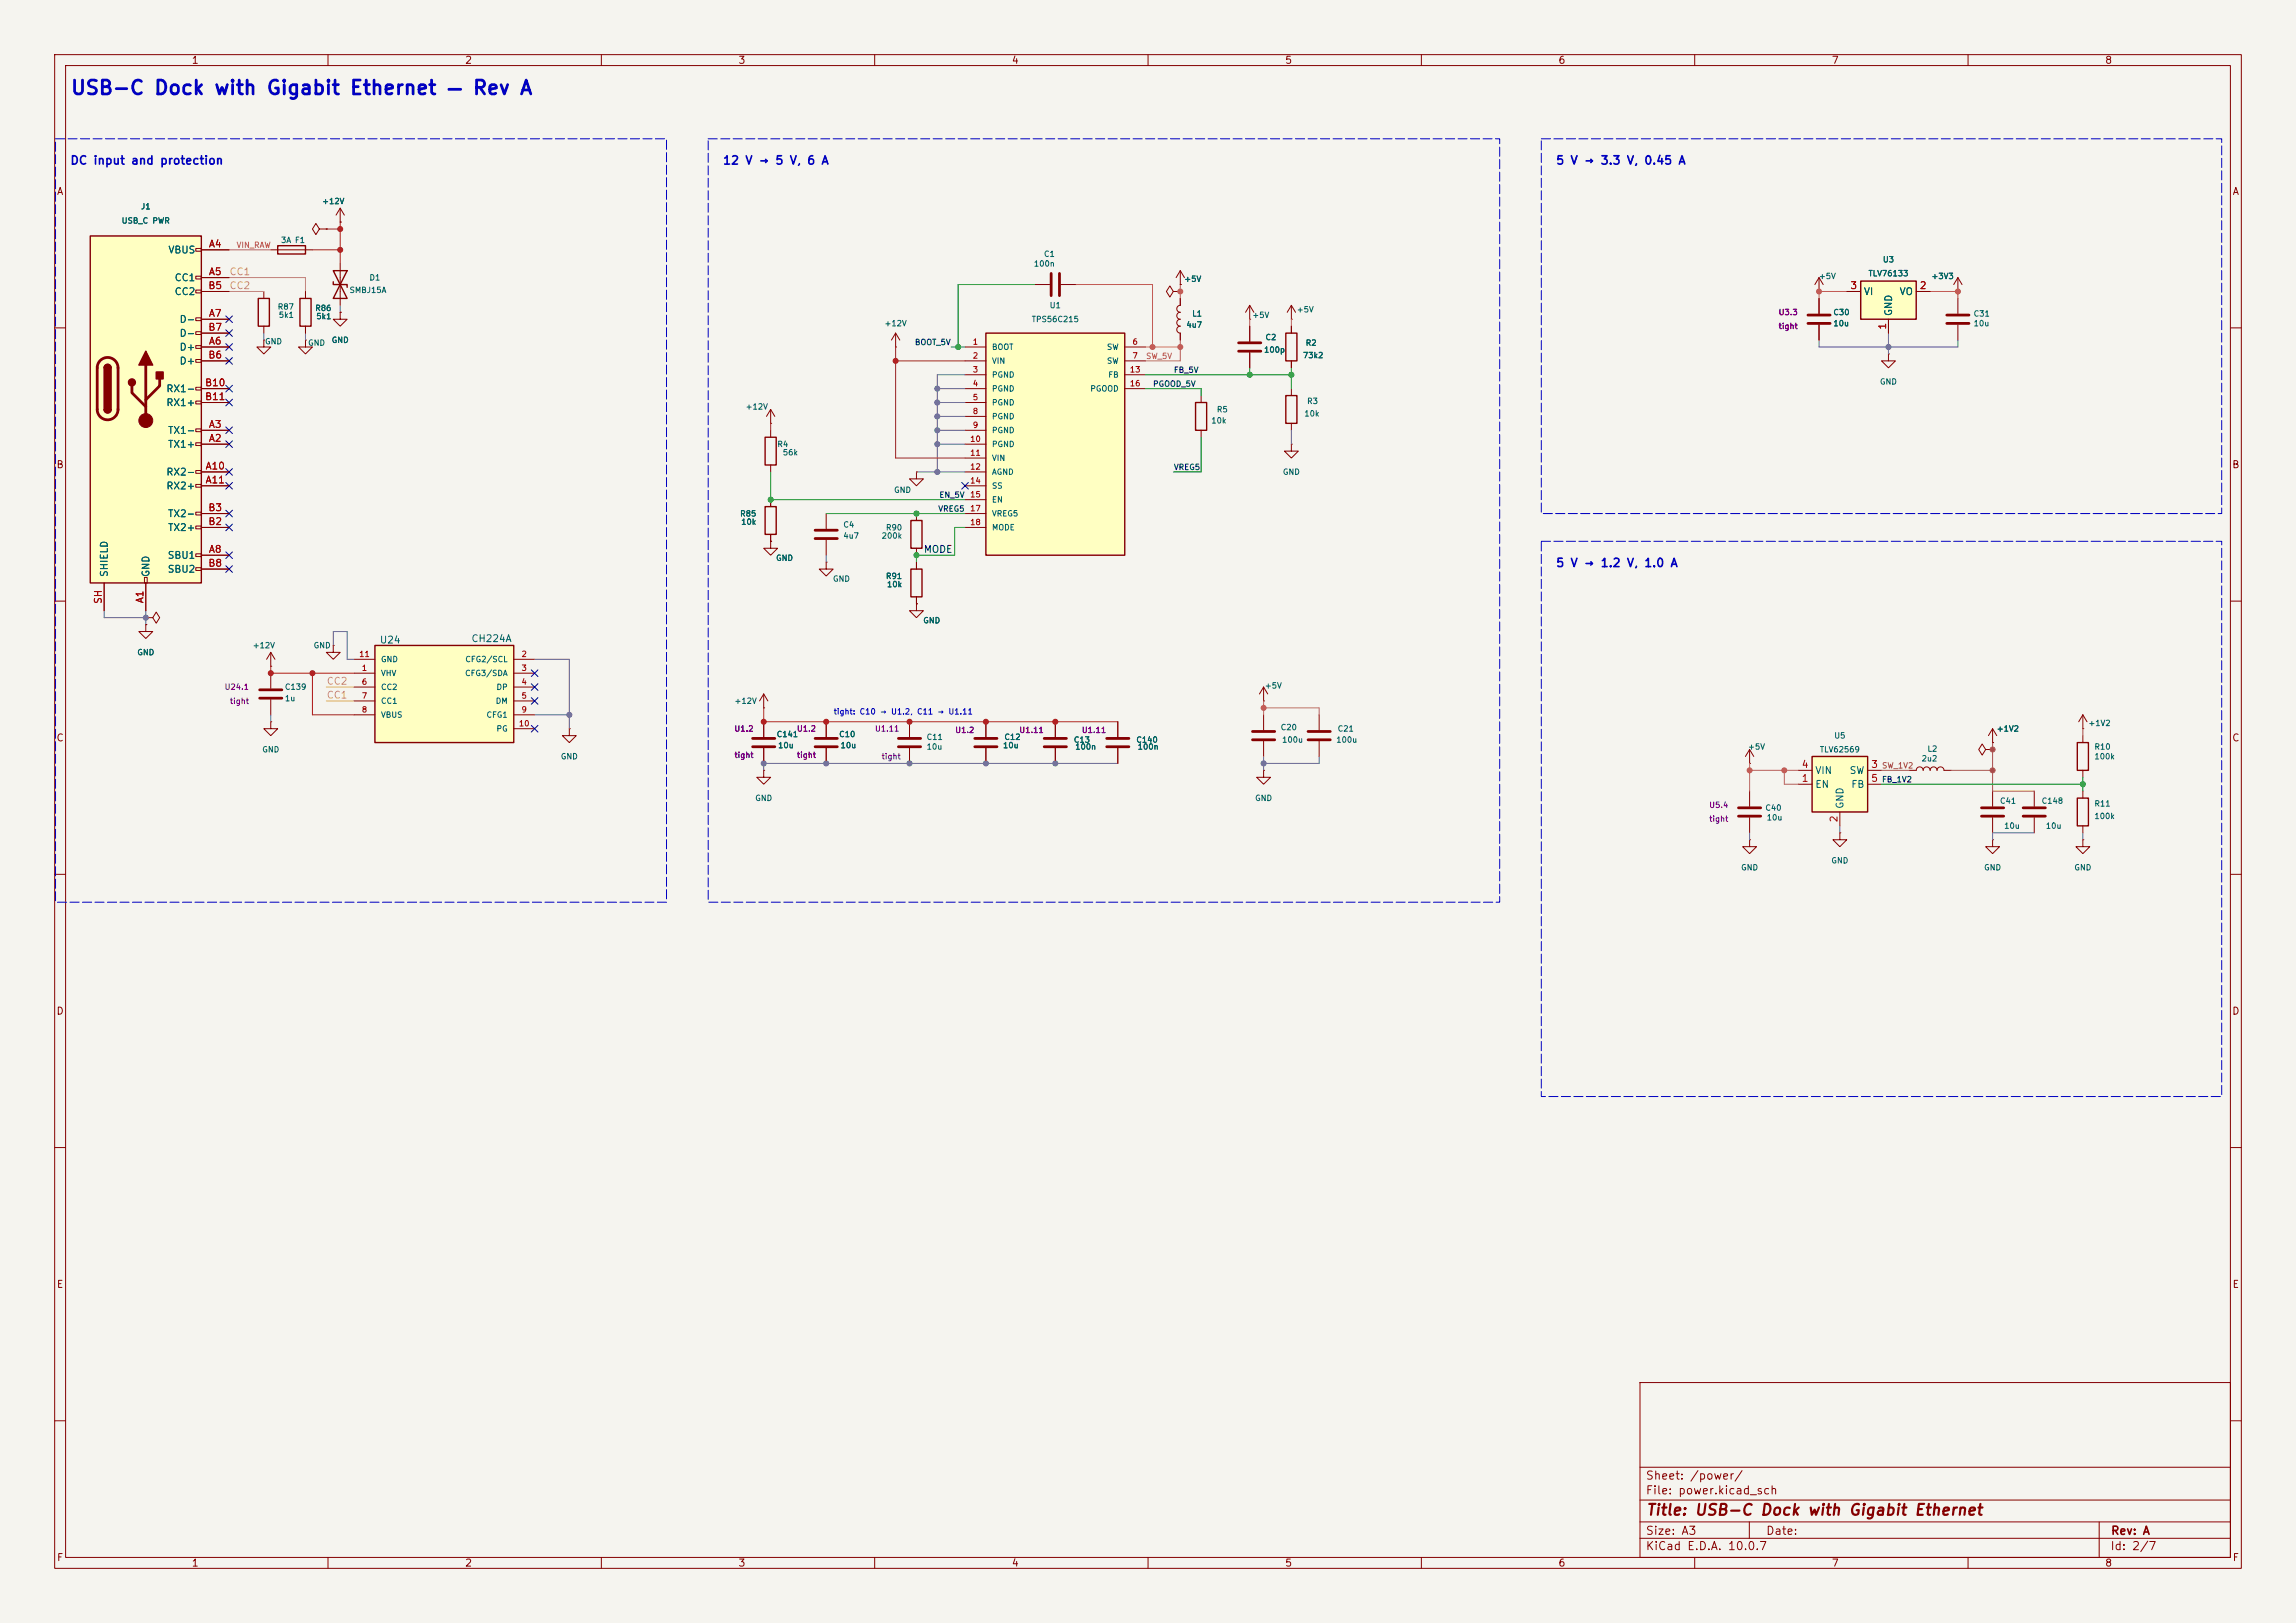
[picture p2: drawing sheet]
<svg xmlns="http://www.w3.org/2000/svg" width="420mm" height="297mm" viewBox="0 0 420 297" stroke-linecap="round" stroke-linejoin="round" font-family="sans-serif">
<defs><g id="words">
<text font-size="2.5" fill="#0000c2" x="12.8" y="18">USB-C Dock with Gigabit Ethernet — Rev A</text>
<text font-size="2" fill="#840000" x="301" y="277.8">Title: USB-C Dock with Gigabit Ethernet</text>
<g font-size="1.5" fill="#0000c2">
<text x="12.7" y="30.5">DC input and protection</text>
<text x="132.1" y="30.5">12 V → 5 V, 6 A</text>
<text x="284.5" y="30.5">5 V → 3.3 V, 0.45 A</text>
<text x="284.5" y="104.1">5 V → 1.2 V, 1.0 A</text>
</g>
<g font-size="1.5" fill="#840000">
<text x="300.9" y="273.8">File: power.kicad_sch</text>
<text x="300.9" y="271.1">Sheet: /power/</text>
<text x="300.9" y="281.2">Size: A3</text>
<text x="322.9" y="281.2">Date:</text>
<text x="386" y="281.2">Rev: A</text>
<text x="300.9" y="284">KiCad E.D.A. 10.0.7</text>
<text x="385.9" y="284">Id: 2/7</text>
</g>
<g font-size="1.3" fill="#840000">
<text x="35" y="12">1</text>
<text x="85" y="12">2</text>
<text x="135" y="12">3</text>
<text x="185" y="12">4</text>
<text x="235" y="12">5</text>
<text x="285" y="12">6</text>
<text x="335" y="12">7</text>
<text x="385" y="12">8</text>
<text x="10.3" y="36">A</text>
<text x="408.3" y="36">A</text>
<text x="10.2" y="86">B</text>
<text x="408.2" y="86">B</text>
<text x="10.2" y="136">C</text>
<text x="408.2" y="136">C</text>
<text x="10.2" y="186">D</text>
<text x="408.2" y="186">D</text>
<text x="10.3" y="236">E</text>
<text x="408.3" y="236">E</text>
<text x="10.3" y="286">F</text>
<text x="35" y="287">1</text>
<text x="85" y="287">2</text>
<text x="135" y="287">3</text>
<text x="185" y="287">4</text>
<text x="235" y="287">5</text>
<text x="285" y="287">6</text>
<text x="335" y="287">7</text>
<text x="385" y="287">8</text>
<text x="408.3" y="286">F</text>
</g>
<g font-size="1.3" fill="#006464">
<text x="30.7" y="46.7">VBUS</text>
<text x="31.8" y="51.8">CC1</text>
<text x="31.8" y="54.3">CC2</text>
<text x="32.7" y="59.4">D-</text>
<text x="340.8" y="54.3">VI</text>
<text x="346.4" y="57.9" transform="rotate(-90 346.4 57.9)">GND</text>
<text x="347.4" y="54.3">VO</text>
<text x="32.7" y="64.5">D+</text>
<text x="32.7" y="61.9">D-</text>
<text x="32.7" y="67">D+</text>
<text x="30.3" y="72.1">RX1-</text>
<text x="30.3" y="74.6">RX1+</text>
<text x="30.6" y="82.2">TX1+</text>
<text x="30.6" y="79.7">TX1-</text>
<text x="30.3" y="87.3">RX2-</text>
<text x="30.3" y="89.9">RX2+</text>
<text x="30.6" y="94.9">TX2-</text>
<text x="30.6" y="97.5">TX2+</text>
<text x="20" y="105.7" transform="rotate(-90 20 105.7)">SHIELD</text>
<text x="27.6" y="105.7" transform="rotate(-90 27.6 105.7)">GND</text>
<text x="30.6" y="102.6">SBU1</text>
<text x="30.6" y="105.1">SBU2</text>
<text x="69.4" y="118.1">U24</text>
<text x="86.1" y="117.8">CH224A</text>
<text x="332" y="141.9">VIN</text>
<text x="338.2" y="141.9">SW</text>
<text x="332" y="144.5">EN</text>
<text x="337.5" y="148.1" transform="rotate(-90 337.5 148.1)">GND</text>
<text x="338.5" y="144.5">FB</text>
</g>
<g font-size="1.3" fill="#a90000">
<text x="38.1" y="45.6">A4</text>
<text x="38" y="53.2">B5</text>
<text x="38.1" y="50.7">A5</text>
<text x="338.4" y="53.2">3</text>
<text x="351.1" y="53.2">2</text>
<text x="38.1" y="58.3">A7</text>
<text x="38" y="65.9">B6</text>
<text x="38" y="60.8">B7</text>
<text x="38.1" y="63.4">A6</text>
<text x="345.3" y="60.4" transform="rotate(-90 345.3 60.4)">1</text>
<text x="37.4" y="71">B10</text>
<text x="37.4" y="73.5">B11</text>
<text x="38.1" y="81.1">A2</text>
<text x="38.1" y="78.6">A3</text>
<text x="37.5" y="86.2">A10</text>
<text x="37.5" y="88.8">A11</text>
<text x="38" y="93.8">B3</text>
<text x="38" y="96.4">B2</text>
<text x="38.1" y="101.5">A8</text>
<text x="38" y="104">B8</text>
<text x="18.9" y="110.6" transform="rotate(-90 18.9 110.6)">SH</text>
<text x="26.5" y="110.5" transform="rotate(-90 26.5 110.5)">A1</text>
<text x="329.5" y="143.4">1</text>
<text x="329.5" y="140.8">4</text>
<text x="342.2" y="140.8">3</text>
<text x="342.2" y="143.4">5</text>
<text x="336.4" y="150.6" transform="rotate(-90 336.4 150.6)">2</text>
</g>
<g font-size="1.3" fill="#dca05a">
<text x="41.9" y="50.7">CC1</text>
<text x="41.9" y="53.2">CC2</text>
<text x="59.7" y="125.6">CC2</text>
<text x="59.7" y="128.1">CC1</text>
</g>
<text font-size="1.3" fill="#0f0f0f" x="168.9" y="101.5">MODE</text>
<g font-size="1" fill="#006464">
<text x="22.2" y="41.2">USB_C PWR</text>
<text x="25.7" y="38.6">J1</text>
<text x="58.8" y="37.6">+12V</text>
<text x="51.3" y="44.7">3A F1</text>
<text x="190.9" y="47.3">C1</text>
<text x="63.8" y="53.9">SMBJ15A</text>
<text x="67.5" y="51.6">D1</text>
<text x="189" y="49">100n</text>
<text x="216.5" y="51.8">+5V</text>
<text x="332.6" y="51.3">+5V</text>
<text x="341.7" y="50.8">TLV76133</text>
<text x="344.3" y="48.3">U3</text>
<text x="353.2" y="51.3">+3V3</text>
<text x="50.7" y="56.9">R87</text>
<text x="50.9" y="58.4">5k1</text>
<text x="57.6" y="57.2">R86</text>
<text x="57.8" y="58.7">5k1</text>
<text x="161.7" y="60">+12V</text>
<text x="188.6" y="59.2">TPS56C215</text>
<text x="191.9" y="56.6">U1</text>
<text x="218" y="58.2">L1</text>
<text x="229" y="58.4">+5V</text>
<text x="237.1" y="57.4">+5V</text>
<text x="335.3" y="57.9">C30</text>
<text x="335.3" y="60">10u</text>
<text x="360.9" y="58.2">C31</text>
<text x="360.9" y="60">10u</text>
<text x="48.4" y="63.3">GND</text>
<text x="56.3" y="63.5">GND</text>
<text x="60.6" y="63">GND</text>
<text x="181.4" y="64.3">BOOT</text>
<text x="202.4" y="64.3">SW</text>
<text x="216.9" y="60.2">4u7</text>
<text x="231.1" y="64.8">100p</text>
<text x="231.4" y="62.5">C2</text>
<text x="238.2" y="65.8">73k2</text>
<text x="238.7" y="63.5">R2</text>
<text x="181.4" y="66.8">VIN</text>
<text x="181.4" y="69.3">PGND</text>
<text x="181.4" y="71.9">PGND</text>
<text x="199.3" y="71.9">PGOOD</text>
<text x="202.4" y="66.8">SW</text>
<text x="202.6" y="69.3">FB</text>
<text x="343.8" y="70.6">GND</text>
<text x="136.3" y="75.2">+12V</text>
<text x="181.4" y="74.4">PGND</text>
<text x="181.4" y="77">PGND</text>
<text x="221.5" y="77.7">10k</text>
<text x="222.5" y="75.7">R5</text>
<text x="238.5" y="76.5">10k</text>
<text x="239" y="74.2">R3</text>
<text x="142.1" y="82">R4</text>
<text x="143.1" y="83.6">56k</text>
<text x="181.4" y="79.5">PGND</text>
<text x="181.4" y="82">PGND</text>
<text x="181.4" y="84.6">VIN</text>
<text x="181.4" y="87.1">AGND</text>
<text x="181.4" y="89.7">SS</text>
<text x="234.6" y="87.1">GND</text>
<text x="135.3" y="94.8">R85</text>
<text x="163.5" y="90.4">GND</text>
<text x="181.4" y="92.2">EN</text>
<text x="181.4" y="94.7">VREG5</text>
<text x="135.5" y="96.3">10k</text>
<text x="154.2" y="96.8">C4</text>
<text x="154.2" y="98.8">4u7</text>
<text x="161.2" y="98.8">200k</text>
<text x="162" y="97.3">R90</text>
<text x="181.4" y="97.3">MODE</text>
<text x="141.9" y="102.9">GND</text>
<text x="152.3" y="106.7">GND</text>
<text x="162" y="106.2">R91</text>
<text x="162.2" y="107.7">10k</text>
<text x="46.1" y="118.9">+12V</text>
<text x="57.3" y="118.9">GND</text>
<text x="168.8" y="114.3">GND</text>
<text x="25" y="120.1">GND</text>
<text x="69.6" y="124">VHV</text>
<text x="69.6" y="121.4">GND</text>
<text x="85" y="124">CFG3/SDA</text>
<text x="85" y="121.4">CFG2/SCL</text>
<text x="52" y="126.5">C139</text>
<text x="52" y="128.6">1u</text>
<text x="69.6" y="126.5">CC2</text>
<text x="69.6" y="129">CC1</text>
<text x="69.6" y="131.6">VBUS</text>
<text x="88.9" y="131.6">CFG1</text>
<text x="90.6" y="129">DM</text>
<text x="90.7" y="126.5">DP</text>
<text x="134.3" y="129">+12V</text>
<text x="231.3" y="126.2">+5V</text>
<text x="47.9" y="137.9">GND</text>
<text x="90.7" y="134.1">PG</text>
<text x="142" y="135.1">C141</text>
<text x="142.2" y="137.2">10u</text>
<text x="153.4" y="135.1">C10</text>
<text x="153.7" y="137.2">10u</text>
<text x="169.4" y="135.6">C11</text>
<text x="169.4" y="137.4">10u</text>
<text x="183.4" y="137.2">10u</text>
<text x="183.6" y="135.6">C12</text>
<text x="196.3" y="136.2">C13</text>
<text x="196.6" y="137.4">100n</text>
<text x="207.8" y="136.2">C140</text>
<text x="208" y="137.4">100n</text>
<text x="234.2" y="133.9">C20</text>
<text x="234.4" y="136.2">100u</text>
<text x="244.3" y="136.2">100u</text>
<text x="244.6" y="134.1">C21</text>
<text x="319.7" y="137.4">+5V</text>
<text x="332.8" y="137.9">TLV62569</text>
<text x="335.4" y="135.4">U5</text>
<text x="352.5" y="137.8">L2</text>
<text x="365.2" y="134.1">+1V2</text>
<text x="381.9" y="133.1">+1V2</text>
<text x="383" y="137.4">R10</text>
<text x="102.5" y="139.2">GND</text>
<text x="351.4" y="139.6">2u2</text>
<text x="383" y="139.2">100k</text>
<text x="138.1" y="146.8">GND</text>
<text x="229.5" y="146.8">GND</text>
<text x="322.8" y="148.6">C40</text>
<text x="365.7" y="147.3">C41</text>
<text x="373.4" y="147.3">C148</text>
<text x="383" y="147.8">R11</text>
<text x="323.1" y="150.4">10u</text>
<text x="366.5" y="151.9">10u</text>
<text x="374.1" y="151.9">10u</text>
<text x="383" y="150.1">100k</text>
<text x="318.4" y="159.5">GND</text>
<text x="334.9" y="158.2">GND</text>
<text x="362.8" y="159.5">GND</text>
<text x="379.4" y="159.5">GND</text>
</g>
<text font-size="1" fill="#dc5a5a" x="43.2" y="45.6">VIN_RAW</text>
<g font-size="1" fill="#840084">
<text x="325.3" y="57.9">U3.3</text>
<text x="325.3" y="60.5">tight</text>
<text x="41" y="126.5">U24.1</text>
<text x="42" y="129.1">tight</text>
<text x="134.2" y="134.1">U1.2</text>
<text x="145.7" y="134.1">U1.2</text>
<text x="160" y="134.1">U1.11</text>
<text x="174.6" y="134.4">U1.2</text>
<text x="186.4" y="134.4">U1.11</text>
<text x="197.8" y="134.4">U1.11</text>
<text x="134.2" y="138.9">tight</text>
<text x="145.7" y="138.9">tight</text>
<text x="161.2" y="139.2">tight</text>
<text x="312.6" y="148.1">U5.4</text>
<text x="312.6" y="150.6">tight</text>
</g>
<g font-size="1" fill="#0f0f0f">
<text x="167.3" y="63.4">BOOT_5V</text>
<text x="210.8" y="71">PGOOD_5V</text>
<text x="214.6" y="68.5">FB_5V</text>
<text x="214.6" y="86.3">VREG5</text>
<text x="171.5" y="93.9">VREG5</text>
<text x="171.7" y="91.3">EN_5V</text>
<text x="344.2" y="143.4">FB_1V2</text>
</g>
<g font-size="1" fill="#a90000">
<text x="177.8" y="63.3">1</text>
<text x="177.8" y="65.9">2</text>
<text x="207.1" y="63.3">6</text>
<text x="207.1" y="65.9">7</text>
<text x="177.8" y="68.4">3</text>
<text x="177.8" y="70.9">4</text>
<text x="206.6" y="68.4">13</text>
<text x="206.6" y="70.9">16</text>
<text x="177.8" y="73.5">5</text>
<text x="177.8" y="76">8</text>
<text x="177.4" y="81.1">10</text>
<text x="177.4" y="83.6">11</text>
<text x="177.8" y="78.6">9</text>
<text x="177.4" y="86.2">12</text>
<text x="177.4" y="88.7">14</text>
<text x="177.4" y="91.3">15</text>
<text x="177.4" y="93.8">17</text>
<text x="177.4" y="96.3">18</text>
<text x="65.6" y="120.5">11</text>
<text x="66.1" y="123">1</text>
<text x="66.1" y="125.5">6</text>
<text x="95.3" y="120.5">2</text>
<text x="95.3" y="123">3</text>
<text x="95.3" y="125.5">4</text>
<text x="66.1" y="128.1">7</text>
<text x="66.1" y="130.6">8</text>
<text x="95.3" y="128.1">5</text>
<text x="95.3" y="130.6">9</text>
<text x="94.8" y="133.2">10</text>
</g>
<text font-size="1" fill="#cd5c5c" x="209.5" y="65.9">SW_5V</text>
<text font-size="1" fill="#0000c2" x="152.4" y="131">tight: C10 → U1.2, C11 → U1.11</text>
<text font-size="1" fill="#9a7828" x="344.2" y="140.9">SW_1V2</text>
</g></defs>
<path d="M0 0h420v297h-420z" fill="#f5f4ef" stroke="#f5f4ef" stroke-width=".18"/>
<g fill="none" stroke="#840000" stroke-width=".18">
<path d="M10 10h400v277h-400zM12 12h396v273h-396zM60 10v2M110 10v2M160 10v2M210 10v2M260 10v2M310 10v2M360 10v2M48.3 53.3v1.3M48.3 59.7v1.3M49.5 45.7h7.6"/>
<path d="M10 60h2M48.3 62.2v1.3h1.2l-1.2 1.3-1.3-1.3h1.3M48.3 62.2h.1M141 78.7v1.3M408 60h2M141 85.1v1.3M10 110h2M408 110h2M104.1 133.4v1.2h1.3l-1.3 1.3-1.2-1.3h1.2M104.1 133.4h.1M381 133.4h.1M381 130.8l-.8 1.3"/>
<path d="M381 130.8l.8 1.3M381 130.8v2.6M10 160h2M408 160h2M10 210h2M408 210h2M300 253h108v32h-108zM10 260h2M300 278.5h108M300 274.5h108M300 268.5h108M320 278.5v3"/>
<path d="M384 278.5v6.5M408 260h2M60 285v2M110 285v2M160 285v2M210 285v2M260 285v2M300 281.5h108M310 285v2M360 285v2"/>
</g>
<path d="M47.2 54.6h2.1v5.1h-2.1zM50.8 45h5.1v1.5h-5.1zM140 80h2v5.1h-2z" fill="none" stroke="#840000" stroke-width=".25"/>
<path d="M16.5 43.2h20.3v63.5h-20.3z" fill="#ffffc2"/>
<g fill="none" stroke="#840000" stroke-width=".18">
<path d="M35.8 45.5h1v.5h-1zM35.8 50.5h1v.6h-1zM35.8 53.1h1v.5h-1zM35.8 58.2h1v.5h-1zM36.8 45.7h5.1M36.8 50.8h5.1M36.8 58.4h5.1M36.8 53.3h5.1M189.2 52.1h2.8M194.1 52.1h2.7M214.6 53.3l-.6-1-.6 1 .6 1.1 .6-1.1h1.3M215.9 57.1a.64 .64 0 0 0-.6 .7 .64 .64 0 0 0 .6 .6 .64 .64 0 0 0-.6 .6 .64 .64 0 0 0 .6 .7 .64 .64 0 0 0-.6 .6 .64 .64 0 0 0 .6 .7v1.2"/>
<path d="M215.9 54.6v1.3a.64 .64 0 0 0-.6 .6 .64 .64 0 0 0 .6 .7M215.9 52.1h.1M215.9 53.3h.1M215.9 49.5v2.6M215.9 49.5l-.8 1.3M215.9 49.5l.8 1.3M35.8 60.7h1v.5h-1zM35.8 63.2h1v.6h-1zM35.8 65.8h1v.5h-1zM35.8 70.9h1v.5h-1zM35.8 73.4h1v.5h-1zM35.8 78.5h1v.5h-1z"/>
<path d="M36.8 78.7h5.1M36.8 63.5h5.1M36.8 66h5.1M36.8 61h5.1M36.8 71.1h5.1M36.8 73.7h5.1M141 77.5h.1M141 74.9l-.8 1.3M141 74.9l.7 1.3M141 74.9v2.6M163.8 63.5h.1M163.8 61l-.7 1.2"/>
<path d="M163.8 61l.8 1.2M163.8 61v2.5M35.8 81h1v.5h-1zM35.8 86.1h1v.5h-1zM35.8 88.6h1v.6h-1zM35.8 93.7h1v.5h-1zM35.8 96.3h1v.5h-1zM36.8 81.3h5.1M36.8 86.4h5.1M36.8 88.9h5.1M36.8 96.5h5.1M36.8 94h5.1"/>
<path d="M141 91.4v1.3M141 97.8v1.3M19 106.7v5.1M26.4 105.7h.5v1h-.5zM26.7 106.7v5.1M35.8 101.3h1v.6h-1zM35.8 103.9h1v.5h-1zM36.8 101.6h5.1M36.8 104.1h5.1M364.5 135.9h.1M364.5 133.4l-.8 1.2M364.5 133.4l.8 1.2"/>
<path d="M364.5 133.4v2.5"/>
</g>
<path d="M16.5 43.2h20.3v63.5h-20.3zM19 67.3a.64 .64 0 0 1 .7-.6 .64 .64 0 0 1 .6 .6M19 74.9a.64 .64 0 0 0 .7 .7 .64 .64 0 0 0 .6-.7M140 92.7h2v5.1h-2z" fill="none" stroke="#840000" stroke-width=".25"/>
<path d="M192.3 50v4.1M193.8 50v4.1M18.3 66a1.9 1.9 0 0 1 2.1-.4 1.9 1.9 0 0 1 1.2 1.7v7.6a1.91 1.91 0 0 1-1.9 1.9 1.91 1.91 0 0 1-1.9-1.9v-7.7l.2-.7zM24.1 70.6v1.3l2.6 2.5M26.7 66.8v10.2M29.2 69.3v1.3l-2.5 2.6" fill="none" stroke="#840000" stroke-width=".51"/>
<g fill="#840000" stroke="#840000" stroke-width=".25">
<path d="M19 67.3h1.3v7.6h-1.3z"/>
<path d="M19.2 66.9a.64 .64 0 0 1 .7-.2 .64 .64 0 0 1 .4 .6h-1.3z"/>
<path d="M19 74.9h1.3a.64 .64 0 0 1-.6 .7 .64 .64 0 0 1-.7-.7z"/>
<path d="M26.7 64.3l1.2 2.5h-2.5z"/>
<path d="M28.6 68.1h1.2v1.2h-1.2z"/>
<circle cx="24.1" cy="70" r=".63"/>
</g>
<circle cx="26.7" cy="77" r="1.27" fill="#840000" stroke="#840000" stroke-width=".18"/>
<path d="M180.3 61h25.4v40.6h-25.4z" fill="#ffffc2"/>
<path d="M180.3 61h25.4v40.6h-25.4zM218.7 73.7h2v5h-2z" fill="none" stroke="#840000" stroke-width=".25"/>
<g fill="none" stroke="#840000" stroke-width=".18">
<path d="M176.5 63.5h3.8M176.5 66h3.8M176.5 68.6h3.8M176.5 71.1h3.8M176.5 73.7h3.8M176.5 76.2h3.8M176.5 78.7h3.8M205.7 63.5h3.8M205.7 66h3.8M205.7 68.6h3.8M205.7 71.1h3.8M219.7 72.4v1.3"/>
<path d="M219.7 78.7v1.3M167.6 86.4v1.2h1.3l-1.3 1.3-1.2-1.3h1.2M167.6 86.4h.1M176.5 81.3h3.8M176.5 83.8h3.8M176.5 86.4h3.8M176.5 88.9h3.8M176.5 91.4h3.8M176.5 94h3.8M176.5 96.5h3.8M49.5 119.4l.8 1.3M49.5 119.4l-.7 1.3"/>
<path d="M49.5 119.4v2.5M61 118.1v1.3h1.2l-1.2 1.3-1.3-1.3h1.3M61 118.1h.1M49.5 121.9h.1M49.5 132.1v1.3h1.3l-1.3 1.2-1.2-1.2h1.2M49.5 132.1h.1M49.5 123.2v2.8M49.5 128v2.8M180.3 132.1v2.8M180.3 136.9v2.8M193 132.1v2.8M193 136.9v2.8"/>
<path d="M204.5 132.1v2.8M204.5 136.9v2.8"/>
</g>
<path d="M47.5 126.2h4.1M47.5 127.8h4.1M178.3 135.1h4.1M178.3 136.7h4.1M191 135.1h4.1M191 136.7h4.1M202.4 135.1h4.1M202.4 136.7h4.1" fill="none" stroke="#840000" stroke-width=".51"/>
<path d="M68.6 118.1h25.4v17.8h-25.4z" fill="#ffffc2"/>
<path d="M68.6 118.1h25.4v17.8h-25.4z" fill="none" stroke="#840000" stroke-width=".25"/>
<g fill="none" stroke="#840000" stroke-width=".18">
<path d="M332.7 54.6v2.8M332.7 59.4v2.8M358.1 53.3h.1M358.1 50.8v2.5M358.1 54.6v2.8M358.1 59.4v2.8M358.1 50.8l-.7 1.3M358.1 50.8l.8 1.3M236.2 81.3v1.3h1.3l-1.3 1.2-1.3-1.2h1.3M236.2 81.3h.1M64.8 123.2h3.8M64.8 120.7h3.8"/>
<path d="M64.8 125.7h3.8M64.8 128.3h3.8M64.8 130.8h3.8M94 123.2h3.8M94 120.7h3.8M94 125.7h3.8M94 128.3h3.8M94 130.8h3.8M94 133.4h3.8M231.1 130.8v2.8M231.1 135.6v2.8M241.3 130.8v2.8"/>
<path d="M241.3 135.6v2.8M231.1 141v1.2h1.3l-1.3 1.3-1.2-1.3h1.2M231.1 141h.1M320 144.8v2.8M320 149.6v2.8"/>
</g>
<path d="M330.7 57.7h4.1M330.7 59.2h4.1M356.1 57.7h4.1M356.1 59.2h4.1M229.1 133.9h4.1M229.1 135.4h4.1M239.3 133.9h4M239.3 135.4h4M318 147.8h4.1M318 149.4h4.1" fill="none" stroke="#840000" stroke-width=".51"/>
<path d="M340.4 51.4h10.1v7h-10.1z" fill="#ffffc2"/>
<path d="M340.4 51.4h10.1v7h-10.1z" fill="none" stroke="#840000" stroke-width=".25"/>
<g fill="none" stroke="#840000" stroke-width=".18">
<path d="M228.6 58.4h.1M228.6 55.9l-.8 1.3M228.6 55.9l.8 1.3M228.6 55.9v2.5M332.7 53.3h.1M332.7 50.8l-.7 1.3M332.7 50.8l.8 1.3M332.7 50.8v2.5M337.8 53.3h2.6M345.4 58.4v2.6M350.5 53.3h2.6M345.4 64.8v1.2h1.3l-1.3 1.3-1.2-1.3h1.2"/>
<path d="M345.4 64.8h.1M231.1 128.3h.1M231.1 125.7l-.7 1.3M231.1 125.7l.8 1.3M231.1 125.7v2.6M320 139.7h.1M320 137.2l-.7 1.2M320 137.2l.8 1.2M320 137.2v2.5M336.5 152.4v1.3h1.3l-1.3 1.2-1.2-1.2h1.2M336.5 152.4h.1"/>
</g>
<path d="M331.5 138.4h10.1v10.2h-10.1z" fill="#ffffc2"/>
<path d="M54.9 54.6h2v5.1h-2zM61 49.5l2.5 5.1h-2.5l2.5-5.1zM61 51.6v.5h2.5v.5M235.2 61h2v5h-2zM235.2 72.4h2v5.1h-2zM166.6 95.3h2.1v5h-2.1zM166.6 104.1h2.1v5.1h-2.1zM331.5 138.4h10.1v10.2h-10.1zM380 135.9h2v5.1h-2zM380 146.1h2v5h-2z" fill="none" stroke="#840000" stroke-width=".25"/>
<g fill="none" stroke="#840000" stroke-width=".18">
<path d="M62.2 38.1v2.5M62.2 38.1l.8 1.3M62.2 38.1l-.7 1.3M36.8 45.7h5.1M36.8 50.8h5.1M36.8 58.4h5.1M36.8 53.3h5.1M55.9 53.3v1.3M55.9 59.7v1.3M58.4 41.9l-.6 1-.7-1 .7-1 .6 1h1.3M59.7 41.9h.1M62.2 57.2v1.2h1.3l-1.3 1.3-1.2-1.3h1.2"/>
<path d="M62.2 57.2h.1M62.2 40.6h.1M62.2 48.3v7.6M215.9 53.3h.1M215.9 52.1h.1M215.9 54.6v1.3M228.6 59.7v2.8M236.2 58.4h.1M236.2 55.9v2.5M236.2 59.7v1.3M236.2 55.9l-.7 1.3M236.2 55.9l.8 1.3"/>
<path d="M332.7 54.6v2.8M332.7 59.4v2.8M337.8 53.3h2.6M345.4 58.4v2.6M350.5 53.3h2.6M358.1 53.3h.1M36.8 78.7h5.1M36.8 63.5h5.1M36.8 66h5.1M36.8 61h5.1M36.8 71.1h5.1M36.8 73.7h5.1"/>
<path d="M55.9 62.2v1.3h1.2l-1.2 1.3-1.3-1.3h1.3M55.9 62.2h.1M215.9 61v1.2M228.6 64.5v2.8M236.2 66v1.3M236.2 71.1v1.3M236.2 77.5v1.2M36.8 81.3h5.1M36.8 86.4h5.1M36.8 88.9h5.1M36.8 96.5h5.1M36.8 94h5.1"/>
<path d="M141 99.1v1.2h1.2l-1.2 1.3-1.3-1.3h1.3M141 99.1h.1M141 91.4v1.3M141 97.8v1.3M151.1 94v2.8M151.1 98.8v2.8M167.6 94v1.3M19 106.7v5.1M26.7 114.3v1.3h1.2l-1.2 1.2-1.3-1.2h1.3M26.7 114.3h.1M26.7 113h1.2l.7-1 .6 1-.6 1-.7-1M26.7 113h.1"/>
<path d="M26.7 106.7v5.1M36.8 101.6h5.1M36.8 104.1h5.1M151.1 102.9v1.2h1.3l-1.3 1.3-1.2-1.3h1.2M151.1 102.9h.1M167.6 110.5v1.3h1.3l-1.3 1.2-1.2-1.2h1.2M167.6 110.5h.1M167.6 100.3v1.3M167.6 102.9v1.2M167.6 109.2v1.3M139.7 129.5h.1M139.7 127v2.5"/>
<path d="M139.7 132.1v2.8M139.7 136.9v2.8M139.7 127l-.8 1.3M139.7 127l.8 1.3M151.1 132.1v2.8M151.1 136.9v2.8M166.4 132.1v2.8M166.4 136.9v2.8M180.3 132.1v2.8M180.3 136.9v2.8M193 132.1v2.8M193 136.9v2.8"/>
<path d="M204.5 132.1v2.8M204.5 136.9v2.8M363.2 137.2l-.6-1.1-.7 1.1 .7 1 .6-1h1.3M364.5 137.2h.1M364.5 135.9h.1M381 134.6v1.3M139.7 141v1.2h1.3l-1.3 1.3-1.3-1.3h1.3M139.7 141h.1M320 153.7v1.2h1.3l-1.3 1.3-1.2-1.3h1.2M320 153.7h.1M328.9 143.5h2.6M328.9 141h2.6"/>
<path d="M336.5 148.6v2.5M341.6 143.5h2.6M341.6 141h2.6M349.2 141h1.3a.64 .64 0 0 1 .7-.7 .64 .64 0 0 1 .6 .7 .64 .64 0 0 1 .6-.7 .64 .64 0 0 1 .7 .7 .64 .64 0 0 1 .6-.7 .64 .64 0 0 1 .6 .7 .64 .64 0 0 1 .7-.7 .64 .64 0 0 1 .6 .7h1.3M364.5 153.7v1.2h1.3l-1.3 1.3-1.3-1.3h1.3M364.5 153.7h.1M364.5 144.8v2.8M364.5 149.6v2.8M372.1 144.8v2.8M372.1 149.6v2.8M381 153.7v1.2h1.3l-1.3 1.3-1.3-1.3h1.3M381 153.7h.1"/>
<path d="M381 141v1.2M381 144.8v1.3M381 151.1v1.3"/>
</g>
<g fill="none" stroke="#840000" stroke-width=".51">
<path d="M226.6 62.7h4M226.6 64.3h4M149.1 97h4.1M149.1 98.6h4.1M137.7 135.1h4M137.7 136.7h4M149.1 135.1h4.1M149.1 136.7h4.1M164.3 135.1h4.1M164.3 136.7h4.1M362.5 147.8h4M362.5 149.4h4"/>
<path d="M370.1 147.8h4M370.1 149.4h4"/>
</g>
<g fill="none" stroke="#696969" stroke-width=".18">
<path d="M62.2 55.9v1.3M48.3 61v1.2M55.9 61v1.2M171.4 71.1h5.1M171.4 78.7h5.1M171.4 76.2h5.1M171.4 73.7h5.1M176.5 68.6h-5.1v17.8M236.2 78.7v2.6M332.7 62.2v1.3h25.4v-1.3M345.4 61v3.8M167.6 86.4h8.9"/>
<path d="M171.4 81.3h5.1M19 111.8v1.2h7.7M26.7 111.8v2.5M61 118.1v-2.5h2.5v5.1h1.3M151.1 101.6v1.3M49.5 130.8v1.3M97.8 120.7h6.3v12.7M97.8 130.8h6.3M204.5 139.7h-64.8v1.3M231.1 138.4v2.6M241.3 138.4v1.3h-10.2M320 152.4v1.3"/>
<path d="M336.5 151.1v1.3M372.1 152.4h-7.6v1.3M381 152.4v1.3"/>
</g>
<path d="M189.2 52.1h-13.9v11.4M174 63.5h2.5M209.5 71.1h10.2v1.3M209.5 68.6h26.7M228.6 67.3v1.3M236.2 67.3v3.8M141 86.4v5h35.5M151.1 94h25.4M176.5 96.5h-1.9v5.1h-7v1.3M219.7 80v6.4h-5.1M344.2 143.5h36.8M381 142.2v2.6" fill="none" stroke="#009600" stroke-width=".18"/>
<path d="M196.8 52.1h14v11.4M215.9 52.1v2.5M228.6 58.4v1.3M236.2 58.4v1.3M337.8 53.3h-5.1v1.3M209.5 63.5h6.4M215.9 62.2v3.8h-6.4M231.1 128.3v2.5M231.1 129.5h10.2v1.3M320 139.7v5.1M320 141h8.9M326.4 141v2.5h2.5" fill="none" stroke="#cd5c5c" stroke-width=".18"/>
<path d="M57.1 45.7h5.1M59.7 41.9h2.5M62.2 40.6v7.7M141 77.5v1.2M163.8 63.5v20.3h12.7M163.8 66h12.7M49.5 121.9v1.3h15.3M57.1 123.2v7.6h7.7M139.7 129.5v2.6h64.8" fill="none" stroke="#b22222" stroke-width=".18"/>
<path d="M364.5 135.9v8.9h7.6M381 133.4v1.2M344.2 141h5M356.9 141h7.6" fill="none" stroke="#9a7828" stroke-width=".18"/>
<path d="M353.1 53.3h5v1.3" fill="none" stroke="#d2691e" stroke-width=".18"/>
<path d="M41.9 50.8h14v2.5M41.9 53.3h6.4M59.7 128.3h5.1M59.7 125.7h5.1" fill="none" stroke="#dca05a" stroke-width=".18"/>
<path d="M41.9 45.7h7.6" fill="none" stroke="#dc5a5a" stroke-width=".18"/>
<g fill="none" stroke="#000084" stroke-width=".18">
<path d="M41.3 57.8l1.2 1.2M42.5 57.8l-1.2 1.2M41.3 78.1l1.2 1.2M41.3 70.5l1.2 1.2M41.3 65.4l1.2 1.2M41.3 73.1l1.2 1.2M41.3 62.9l1.2 1.2M41.3 60.4l1.2 1.2M42.5 78.1l-1.2 1.2M42.5 70.5l-1.2 1.2M42.5 65.4l-1.2 1.2M42.5 73.1l-1.2 1.2"/>
<path d="M42.5 62.9l-1.2 1.2M42.5 60.4l-1.2 1.2M41.3 85.8l1.2 1.2M41.3 88.3l1.2 1.2M41.3 80.7l1.2 1.2M41.3 93.4l1.2 1.2M41.3 95.9l1.2 1.2M42.5 85.8l-1.2 1.2M42.5 88.3l-1.2 1.2M42.5 80.7l-1.2 1.2M42.5 93.4l-1.2 1.2M42.5 95.9l-1.2 1.2"/>
<path d="M175.9 88.3l1.2 1.2M177.1 88.3l-1.2 1.2M41.3 103.5l1.2 1.2M41.3 101l1.2 1.2M42.5 103.5l-1.2 1.2M42.5 101l-1.2 1.2M97.2 132.7l1.2 1.3M97.2 125.1l1.2 1.2M97.2 127.7l1.2 1.2M97.2 122.6l1.2 1.2M98.4 132.7l-1.2 1.3M98.4 125.1l-1.2 1.2"/>
<path d="M98.4 127.7l-1.2 1.2M98.4 122.6l-1.2 1.2"/>
</g>
<path d="M10.2 25.4h111.7v139.7h-111.7zM129.5 25.4h144.8v139.7h-144.8zM281.9 25.4h124.5v68.6h-124.5zM281.9 99.1h124.5v101.6h-124.5z" fill="none" stroke="#0000c2" stroke-width=".18" stroke-dasharray="1.7 .6"/>
<g fill="#b22222" stroke="#b22222" stroke-width=".18">
<circle cx="62.2" cy="45.7" r=".46"/>
<circle cx="62.2" cy="41.9" r=".46"/>
<circle cx="180.3" cy="132.1" r=".46"/>
<circle cx="166.4" cy="132.1" r=".46"/>
<circle cx="139.7" cy="132.1" r=".46"/>
<circle cx="151.1" cy="132.1" r=".46"/>
<circle cx="193" cy="132.1" r=".46"/>
<circle cx="163.8" cy="66" r=".46"/>
<circle cx="57.1" cy="123.2" r=".46"/>
<circle cx="49.5" cy="123.2" r=".46"/>
</g>
<g fill="#696969" stroke="#696969" stroke-width=".18">
<circle cx="166.4" cy="139.7" r=".46"/>
<circle cx="180.3" cy="139.7" r=".46"/>
<circle cx="139.7" cy="139.7" r=".46"/>
<circle cx="151.1" cy="139.7" r=".46"/>
<circle cx="193" cy="139.7" r=".46"/>
<circle cx="231.1" cy="139.7" r=".46"/>
<circle cx="171.4" cy="81.3" r=".46"/>
<circle cx="171.4" cy="78.7" r=".46"/>
<circle cx="171.4" cy="76.2" r=".46"/>
<circle cx="171.4" cy="86.4" r=".46"/>
<circle cx="171.4" cy="71.1" r=".46"/>
<circle cx="171.4" cy="73.7" r=".46"/>
<circle cx="26.7" cy="113" r=".46"/>
<circle cx="104.1" cy="130.8" r=".46"/>
<circle cx="345.4" cy="63.5" r=".46"/>
</g>
<g fill="#009600" stroke="#009600" stroke-width=".18">
<circle cx="167.6" cy="101.6" r=".46"/>
<circle cx="228.6" cy="68.6" r=".46"/>
<circle cx="141" cy="91.4" r=".46"/>
<circle cx="381" cy="143.5" r=".46"/>
<circle cx="167.6" cy="94" r=".46"/>
<circle cx="175.3" cy="63.5" r=".46"/>
<circle cx="236.2" cy="68.6" r=".46"/>
</g>
<g fill="#cd5c5c" stroke="#cd5c5c" stroke-width=".18">
<circle cx="231.1" cy="129.5" r=".46"/>
<circle cx="320" cy="141" r=".46"/>
<circle cx="326.4" cy="141" r=".46"/>
<circle cx="332.7" cy="53.3" r=".46"/>
<circle cx="215.9" cy="53.3" r=".46"/>
<circle cx="215.9" cy="63.5" r=".46"/>
<circle cx="210.8" cy="63.5" r=".46"/>
</g>
<g fill="#9a7828" stroke="#9a7828" stroke-width=".18">
<circle cx="364.5" cy="141" r=".46"/>
<circle cx="364.5" cy="137.2" r=".46"/>
</g>
<circle cx="358.1" cy="53.3" r=".46" fill="#d2691e" stroke="#d2691e" stroke-width=".18"/>
<use href="#words"/>
</svg>
